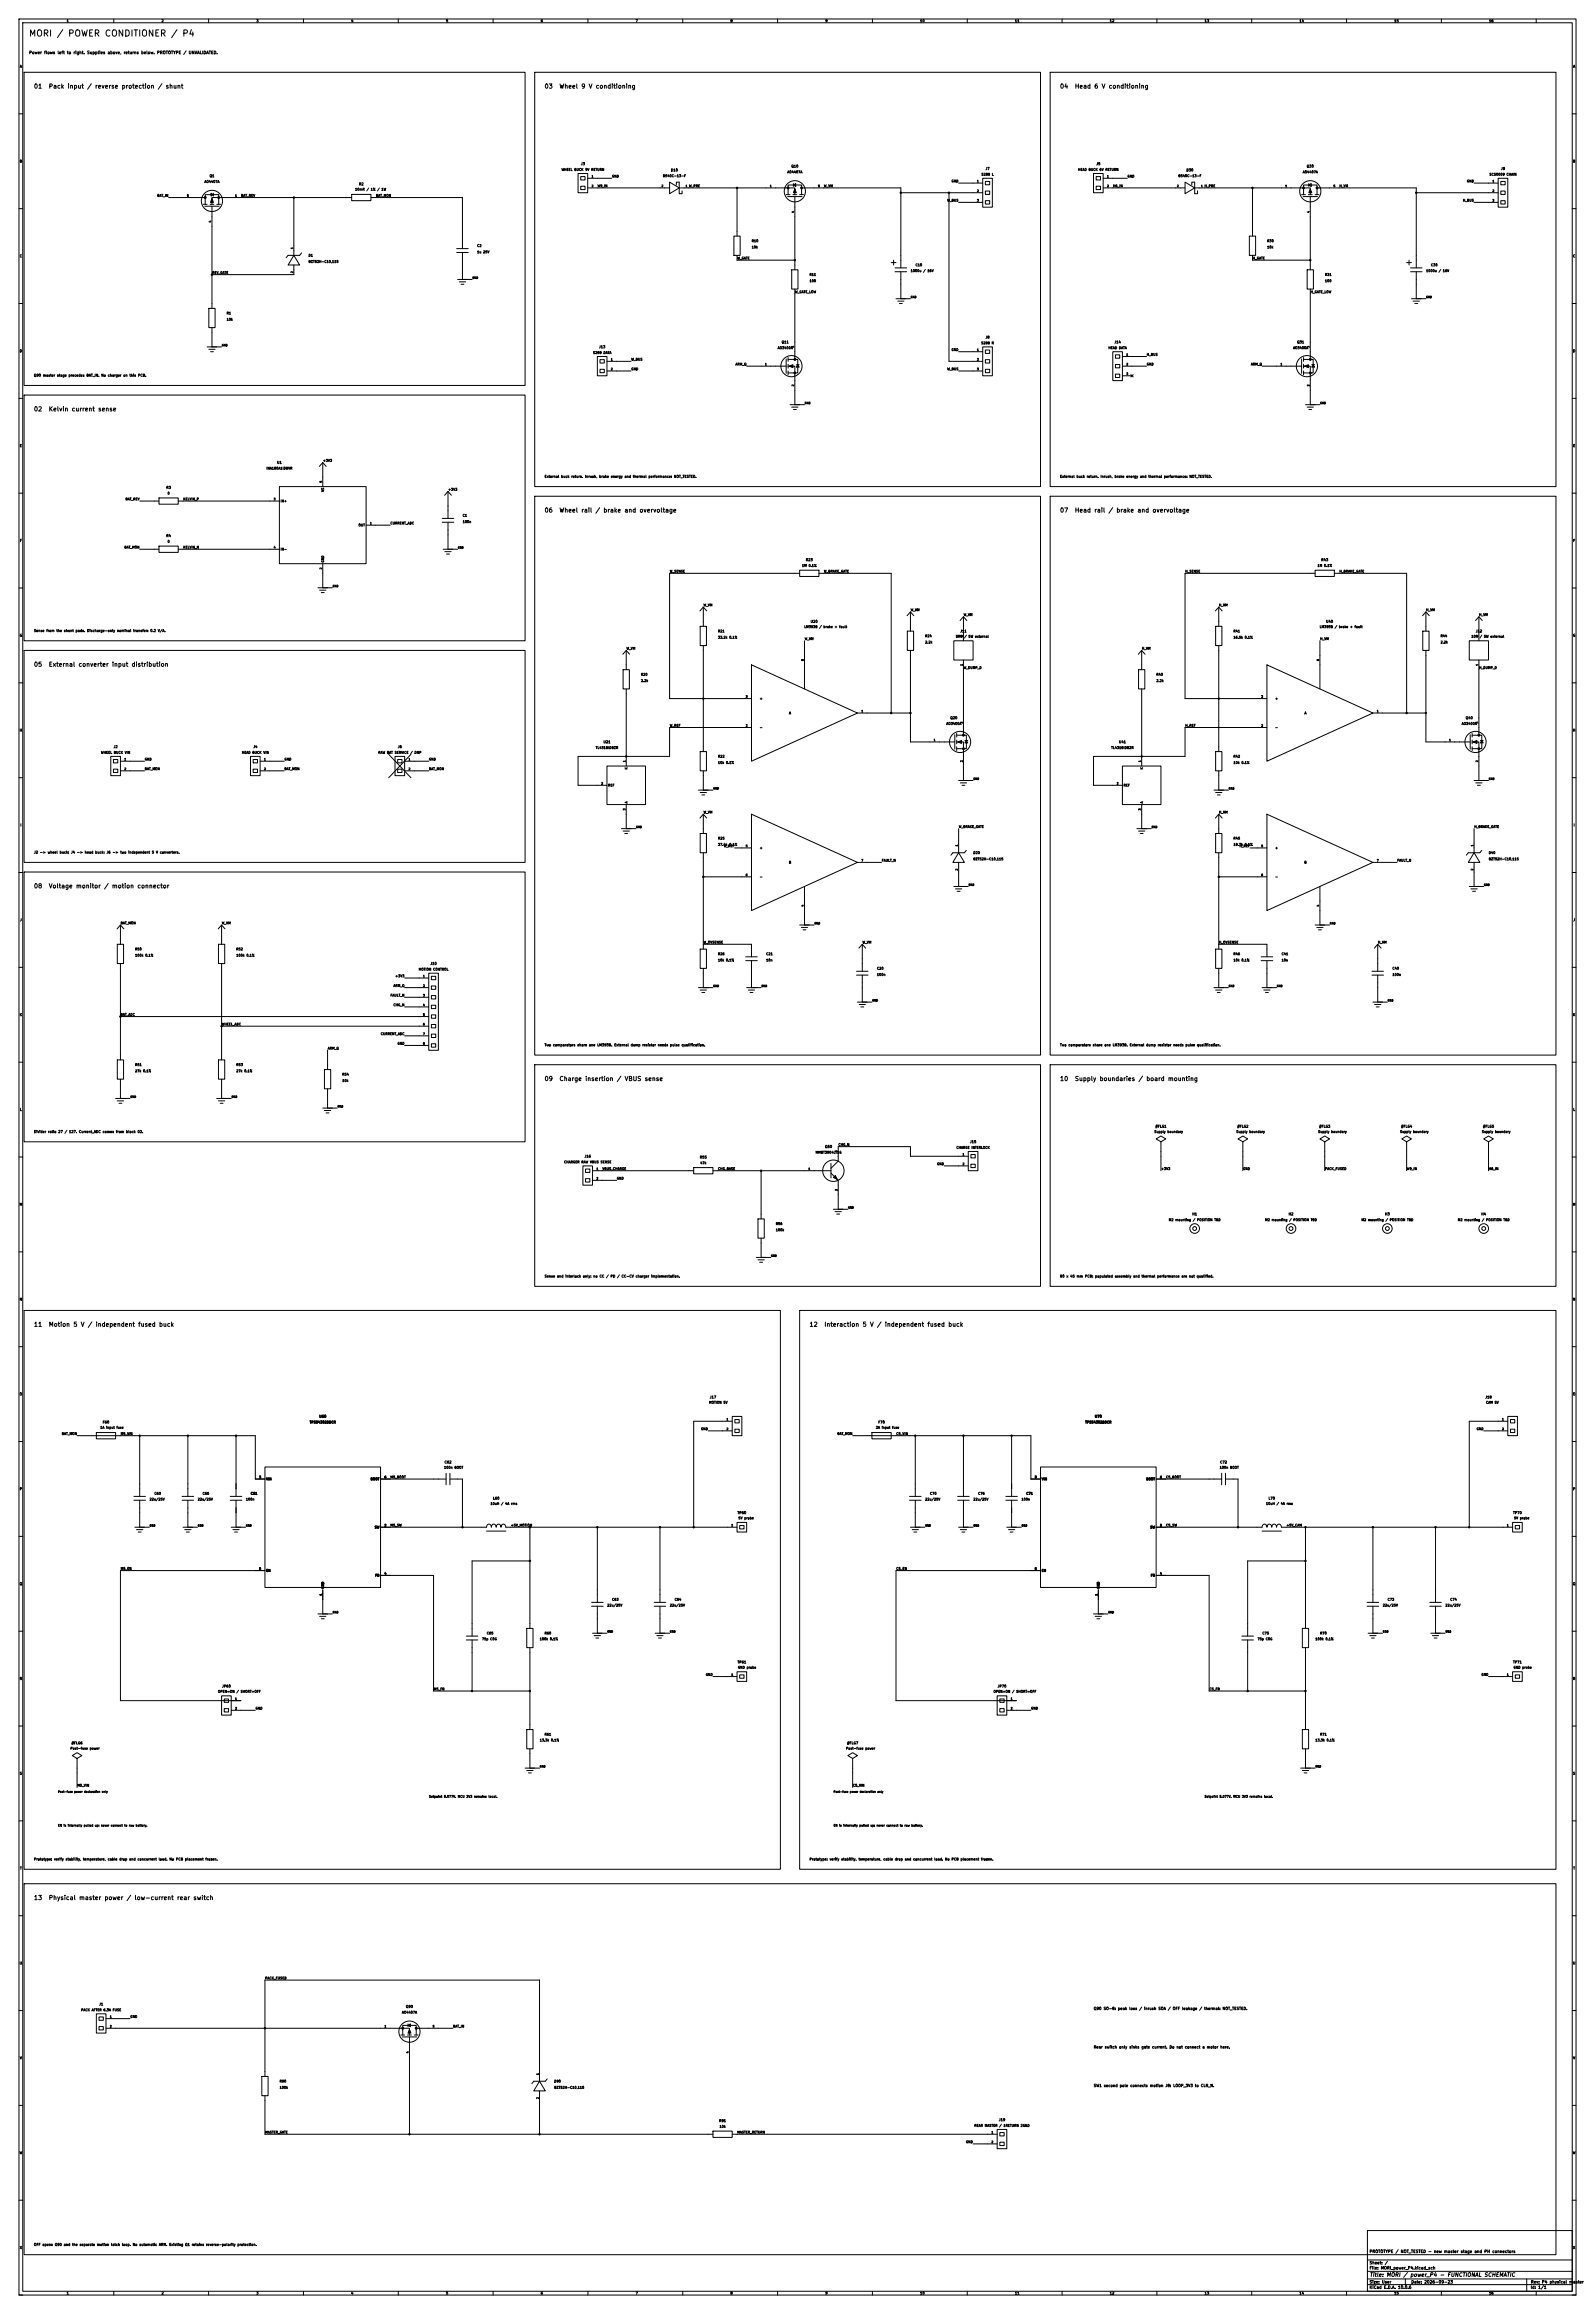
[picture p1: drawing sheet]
<svg xmlns="http://www.w3.org/2000/svg" width="841mm" height="1220mm" viewBox="0 0 841 1220" stroke-linecap="round" stroke-linejoin="round" font-family="sans-serif">
<defs><g id="words">
<text font-size="3.3" x="15" y="20">MORI / POWER CONDITIONER / P4</text>
<g font-size="2.3">
<text x="18" y="47">01</text>
<text x="25" y="47">Pack input / reverse protection / shunt</text>
<text x="287" y="47">03</text>
<text x="295" y="47">Wheel 9 V conditioning</text>
<text x="559" y="47">04</text>
<text x="567" y="47">Head 6 V conditioning</text>
<text x="18" y="217">02</text>
<text x="25" y="217">Kelvin current sense</text>
<text x="287" y="271">06</text>
<text x="295" y="271">Wheel rail / brake and overvoltage</text>
<text x="559" y="271">07</text>
<text x="567" y="271">Head rail / brake and overvoltage</text>
<text x="18" y="352">05</text>
<text x="25" y="352">External converter input distribution</text>
<text x="18" y="469">08</text>
<text x="25" y="469">Voltage monitor / motion connector</text>
<text x="287" y="570">09</text>
<text x="295" y="570">Charge insertion / VBUS sense</text>
<text x="559" y="570">10</text>
<text x="567" y="570">Supply boundaries / board mounting</text>
<text x="18" y="700">11</text>
<text x="25" y="700">Motion 5 V / independent fused buck</text>
<text x="427" y="700">12</text>
<text x="434" y="700">Interaction 5 V / independent fused buck</text>
<text x="18" y="1002">13</text>
<text x="25" y="1002">Physical master power / low-current rear switch</text>
</g>
<text font-size="2" x="722" y="1201">Title: MORI / power_P4 - FUNCTIONAL SCHEMATIC</text>
<g font-size="1.5">
<text x="15" y="29">Power flows left to right. Supplies above, returns below. PROTOTYPE / UNVALIDATED.</text>
<text x="722" y="1188">PROTOTYPE / NOT_TESTED - new master stage and PH connectors</text>
<text x="722" y="1197">File: MORI_power_P4.kicad_sch</text>
<text x="722" y="1194">Sheet: /</text>
<text x="722" y="1204">Size: User</text>
<text x="744" y="1204">Date: 2026-09-23</text>
<text x="807" y="1204">Rev: P4 physical master</text>
<text x="722" y="1207">KiCad E.D.A. 10.0.6</text>
<text x="807" y="1207">Id: 1/1</text>
</g>
<g font-size="1.4">
<text x="577" y="1060">Q90 SO-8: peak loss / inrush SOA / OFF leakage / thermal: NOT_TESTED.</text>
<text x="577" y="1080">Rear switch only sinks gate current. Do not connect a motor here.</text>
<text x="577" y="1101">SW1 second pole connects motion J8: LOOP_3V3 to CLR_N.</text>
</g>
<g font-size="1.3">
<text x="35" y="12">1</text>
<text x="85" y="12">2</text>
<text x="135" y="12">3</text>
<text x="185" y="12">4</text>
<text x="235" y="12">5</text>
<text x="285" y="12">6</text>
<text x="335" y="12">7</text>
<text x="385" y="12">8</text>
<text x="435" y="12">9</text>
<text x="485" y="12">10</text>
<text x="535" y="12">11</text>
<text x="585" y="12">12</text>
<text x="635" y="12">13</text>
<text x="685" y="12">14</text>
<text x="735" y="12">15</text>
<text x="785" y="12">16</text>
<text x="10" y="36">A</text>
<text x="829" y="36">A</text>
<text x="10" y="86">B</text>
<text x="306" y="87">J3</text>
<text x="417" y="89">Q10</text>
<text x="519" y="90">J7</text>
<text x="578" y="87">J5</text>
<text x="689" y="89">Q30</text>
<text x="791" y="90">J9</text>
<text x="829" y="86">B</text>
<text x="110" y="94">Q1</text>
<text x="354" y="91">D10</text>
<text x="625" y="91">D30</text>
<text x="189" y="98">R2</text>
<text x="10" y="136">C</text>
<text x="829" y="136">C</text>
<text x="519" y="179">J8</text>
<text x="316" y="184">J13</text>
<text x="412" y="181">Q11</text>
<text x="587" y="181">J14</text>
<text x="684" y="181">Q31</text>
<text x="10" y="186">D</text>
<text x="829" y="186">D</text>
<text x="18" y="199">Q90 master stage precedes BAT_IN. No charger on this PCB.</text>
<text x="10" y="236">E</text>
<text x="829" y="236">E</text>
<text x="146" y="245">U1</text>
<text x="287" y="252">External buck return. Inrush, brake energy and thermal performance: NOT_TESTED.</text>
<text x="559" y="252">External buck return. Inrush, brake energy and thermal performance: NOT_TESTED.</text>
<text x="88" y="258">R3</text>
<text x="10" y="286">F</text>
<text x="88" y="283">R4</text>
<text x="829" y="286">F</text>
<text x="425" y="296">R23</text>
<text x="697" y="296">R43</text>
<text x="427" y="329">U20</text>
<text x="699" y="329">U40</text>
<text x="10" y="336">G</text>
<text x="18" y="333">Sense from the shunt pads. Discharge-only nominal transfer: 0.2 V/A.</text>
<text x="506" y="334">J11</text>
<text x="778" y="334">J12</text>
<text x="829" y="336">G</text>
<text x="400" y="369">+</text>
<text x="672" y="369">+</text>
<text x="416" y="377">A</text>
<text x="688" y="377">A</text>
<text x="501" y="379">Q20</text>
<text x="773" y="379">Q40</text>
<text x="10" y="386">H</text>
<text x="400" y="385">-</text>
<text x="672" y="385">-</text>
<text x="829" y="386">H</text>
<text x="60" y="395">J2</text>
<text x="133" y="395">J4</text>
<text x="210" y="395">J6</text>
<text x="318" y="392">U21</text>
<text x="590" y="392">U41</text>
<text x="11" y="436">I</text>
<text x="830" y="436">I</text>
<text x="400" y="448">+</text>
<text x="672" y="448">+</text>
<text x="18" y="450">J2 -&gt; wheel buck; J4 -&gt; head buck; J6 -&gt; two independent 5 V converters.</text>
<text x="416" y="456">B</text>
<text x="688" y="456">B</text>
<text x="400" y="463">-</text>
<text x="672" y="463">-</text>
<text x="10" y="486">J</text>
<text x="829" y="486">J</text>
<text x="227" y="509">J10</text>
<text x="10" y="536">K</text>
<text x="829" y="536">K</text>
<text x="287" y="552">Two comparators share one LM393B. External dump resistor needs pulse qualification.</text>
<text x="559" y="552">Two comparators share one LM393B. External dump resistor needs pulse qualification.</text>
<text x="10" y="586">L</text>
<text x="829" y="586">L</text>
<text x="18" y="598">Divider ratio 27 / 127. Current_ADC comes from block 02.</text>
<text x="609" y="595">#FLG1</text>
<text x="652" y="595">#FLG2</text>
<text x="695" y="595">#FLG3</text>
<text x="739" y="595">#FLG4</text>
<text x="782" y="595">#FLG5</text>
<text x="435" y="605">Q50</text>
<text x="511" y="603">J15</text>
<text x="308" y="611">J16</text>
<text x="369" y="611">R55</text>
<text x="10" y="636">M</text>
<text x="629" y="641">H1</text>
<text x="679" y="641">H2</text>
<text x="730" y="641">H3</text>
<text x="781" y="641">H4</text>
<text x="829" y="636">M</text>
<text x="287" y="674">Sense and interlock only; no CC / PD / CC-CV charger implementation.</text>
<text x="559" y="674">80 x 45 mm PCB; populated assembly and thermal performance are not qualified.</text>
<text x="10" y="686">N</text>
<text x="829" y="686">N</text>
<text x="10" y="736">O</text>
<text x="374" y="738">J17</text>
<text x="783" y="738">J18</text>
<text x="829" y="736">O</text>
<text x="168" y="748">U60</text>
<text x="577" y="748">U70</text>
<text x="54" y="751">F60</text>
<text x="463" y="751">F70</text>
<text x="234" y="772">C62</text>
<text x="643" y="772">C72</text>
<text x="10" y="786">P</text>
<text x="260" y="791">L60</text>
<text x="669" y="791">L70</text>
<text x="829" y="786">P</text>
<text x="389" y="799">TP60</text>
<text x="798" y="799">TP70</text>
<text x="10" y="836">Q</text>
<text x="829" y="836">Q</text>
<text x="389" y="877">TP61</text>
<text x="798" y="877">TP71</text>
<text x="10" y="886">R</text>
<text x="829" y="886">R</text>
<text x="117" y="890">JP60</text>
<text x="526" y="890">JP70</text>
<text x="38" y="920">#FLG6</text>
<text x="447" y="920">#FLG7</text>
<text x="10" y="936">S</text>
<text x="829" y="936">S</text>
<text x="18" y="981">Prototype: verify stability, temperature, cable drop and concurrent load. No PCB placement frozen.</text>
<text x="427" y="981">Prototype: verify stability, temperature, cable drop and concurrent load. No PCB placement frozen.</text>
<text x="10" y="986">T</text>
<text x="829" y="986">T</text>
<text x="10" y="1036">U</text>
<text x="829" y="1036">U</text>
<text x="52" y="1058">J1</text>
<text x="214" y="1059">Q90</text>
<text x="10" y="1086">V</text>
<text x="829" y="1086">V</text>
<text x="379" y="1119">R91</text>
<text x="526" y="1119">J19</text>
<text x="10" y="1136">W</text>
<text x="829" y="1136">W</text>
<text x="10" y="1186">X</text>
<text x="18" y="1184">OFF opens Q90 and the separate motion latch loop. No automatic ARM. Existing Q1 retains reverse-polarity protection.</text>
<text x="829" y="1186">X</text>
<text x="35" y="1210">1</text>
<text x="85" y="1210">2</text>
<text x="135" y="1210">3</text>
<text x="185" y="1210">4</text>
<text x="235" y="1210">5</text>
<text x="285" y="1210">6</text>
<text x="335" y="1210">7</text>
<text x="385" y="1210">8</text>
<text x="435" y="1210">9</text>
<text x="485" y="1210">10</text>
<text x="535" y="1210">11</text>
<text x="585" y="1210">12</text>
<text x="635" y="1210">13</text>
<text x="685" y="1210">14</text>
<text x="735" y="1210">15</text>
<text x="785" y="1210">16</text>
</g>
<g font-size="1.2">
<text x="296" y="90">WHEEL BUCK 9V RETURN</text>
<text x="323" y="94">GND</text>
<text x="349" y="94">B540C-13-F</text>
<text x="415" y="92">AO4407A</text>
<text x="517" y="93">S288 L</text>
<text x="568" y="90">HEAD BUCK 6V RETURN</text>
<text x="594" y="94">GND</text>
<text x="621" y="94">B540C-13-F</text>
<text x="687" y="92">AO4407A</text>
<text x="785" y="93">SCS0009 CHAIN</text>
<text x="108" y="97">AO4407A</text>
<text x="187" y="101">10mR / 1% / 1W</text>
<text x="315" y="99">W9_IN</text>
<text x="434" y="99">W_VM</text>
<text x="502" y="96">GND</text>
<text x="587" y="99">H6_IN</text>
<text x="706" y="99">H_VM</text>
<text x="773" y="96">GND</text>
<text x="83" y="104">BAT_IN</text>
<text x="127" y="104">BAT_REV</text>
<text x="198" y="104">BAT_MON</text>
<text x="499" y="107">W_BUS</text>
<text x="771" y="107">H_BUS</text>
<text x="251" y="130">C2</text>
<text x="396" y="128">R10</text>
<text x="396" y="131">10k</text>
<text x="668" y="128">R30</text>
<text x="668" y="131">10k</text>
<text x="163" y="136">D1</text>
<text x="251" y="134">1u 25V</text>
<text x="389" y="137">W_GATE</text>
<text x="660" y="137">H_GATE</text>
<text x="163" y="139">BZT52H-C10,115</text>
<text x="480" y="144">1000u / 16V</text>
<text x="483" y="141">C10</text>
<text x="752" y="144">1000u / 16V</text>
<text x="754" y="141">C30</text>
<text x="112" y="145">REV_GATE</text>
<text x="427" y="149">100</text>
<text x="427" y="146">R11</text>
<text x="698" y="149">100</text>
<text x="698" y="146">R31</text>
<text x="419" y="155">W_GATE_LOW</text>
<text x="691" y="155">H_GATE_LOW</text>
<text x="119" y="166">R1</text>
<text x="119" y="169">10k</text>
<text x="410" y="184">AO3400A</text>
<text x="502" y="185">GND</text>
<text x="517" y="182">S288 R</text>
<text x="584" y="184">HEAD DATA</text>
<text x="682" y="184">AO3400A</text>
<text x="313" y="187">S288 DATA</text>
<text x="333" y="190">W_BUS</text>
<text x="604" y="188">H_BUS</text>
<text x="333" y="195">GND</text>
<text x="388" y="193">ARM_Q</text>
<text x="499" y="195">W_BUS</text>
<text x="604" y="193">GND</text>
<text x="659" y="193">ARM_Q</text>
<text x="170" y="244">+3V3</text>
<text x="140" y="248">INA180A1IDBVR</text>
<text x="88" y="261">0</text>
<text x="171" y="259" transform="rotate(-90 171 259)">VS</text>
<text x="236" y="259">+3V3</text>
<text x="66" y="264">BAT_REV</text>
<text x="96" y="264">KELVIN_P</text>
<text x="148" y="265">IN+</text>
<text x="244" y="273">C1</text>
<text x="189" y="278">OUT</text>
<text x="206" y="277">CURRENT_ADC</text>
<text x="244" y="276">100n</text>
<text x="88" y="286">0</text>
<text x="65" y="289">BAT_MON</text>
<text x="96" y="289">KELVIN_N</text>
<text x="148" y="290">IN-</text>
<text x="171" y="297" transform="rotate(-90 171 297)">GND</text>
<text x="423" y="299">1M 0.1%</text>
<text x="695" y="299">1M 0.1%</text>
<text x="353" y="302">W_SENSE</text>
<text x="434" y="302">W_BRAKE_GATE</text>
<text x="625" y="302">H_SENSE</text>
<text x="706" y="302">H_BRAKE_GATE</text>
<text x="371" y="320">W_VM</text>
<text x="480" y="322">W_VM</text>
<text x="643" y="320">H_VM</text>
<text x="752" y="322">H_VM</text>
<text x="508" y="325">W_VM</text>
<text x="780" y="325">H_VM</text>
<text x="378" y="334">R21</text>
<text x="424" y="331">LM393B / brake + fault</text>
<text x="650" y="334">R41</text>
<text x="696" y="331">LM393B / brake + fault</text>
<text x="378" y="337">33.2k 0.1%</text>
<text x="424" y="338">W_VM</text>
<text x="488" y="340">2.2k</text>
<text x="488" y="336">R24</text>
<text x="504" y="336">5R6</text>
<text x="508" y="336">/ 5W external</text>
<text x="650" y="337">16.5k 0.1%</text>
<text x="696" y="338">H_VM</text>
<text x="759" y="340">2.2k</text>
<text x="759" y="336">R44</text>
<text x="776" y="336">10R</text>
<text x="780" y="336">/ 5W external</text>
<text x="330" y="343">W_VM</text>
<text x="602" y="343">H_VM</text>
<text x="508" y="353">W_DUMP_D</text>
<text x="780" y="353">H_DUMP_D</text>
<text x="338" y="360">2.2k</text>
<text x="338" y="357">R20</text>
<text x="610" y="360">2.2k</text>
<text x="610" y="357">R40</text>
<text x="353" y="383">W_REF</text>
<text x="499" y="382">AO3400A</text>
<text x="625" y="383">H_REF</text>
<text x="771" y="382">AO3400A</text>
<text x="314" y="395">TL431BIDBZR</text>
<text x="586" y="395">TL431BIDBZR</text>
<text x="53" y="398">WHEEL BUCK VIN</text>
<text x="76" y="401">GND</text>
<text x="127" y="398">HEAD BUCK VIN</text>
<text x="150" y="401">GND</text>
<text x="199" y="398">RAW BAT SERVICE / DNP</text>
<text x="226" y="401">GND</text>
<text x="378" y="400">R22</text>
<text x="650" y="400">R42</text>
<text x="76" y="406">BAT_MON</text>
<text x="150" y="406">BAT_MON</text>
<text x="226" y="406">BAT_MON</text>
<text x="331" y="406" transform="rotate(-90 331 406)">K</text>
<text x="378" y="403">10k 0.1%</text>
<text x="603" y="406" transform="rotate(-90 603 406)">K</text>
<text x="650" y="403">10k 0.1%</text>
<text x="321" y="415">REF</text>
<text x="592" y="415">REF</text>
<text x="331" y="424" transform="rotate(-90 331 424)">A</text>
<text x="603" y="424" transform="rotate(-90 603 424)">A</text>
<text x="371" y="429">W_VM</text>
<text x="643" y="429">H_VM</text>
<text x="505" y="437">W_BRAKE_GATE</text>
<text x="777" y="437">H_BRAKE_GATE</text>
<text x="378" y="443">R25</text>
<text x="650" y="443">R45</text>
<text x="378" y="446">37.4k 0.1%</text>
<text x="381" y="447">W_REF</text>
<text x="650" y="446">18.7k 0.1%</text>
<text x="653" y="447">H_REF</text>
<text x="465" y="455">FAULT_N</text>
<text x="513" y="451">D20</text>
<text x="513" y="454">BZT52H-C10,115</text>
<text x="737" y="455">FAULT_N</text>
<text x="785" y="451">D40</text>
<text x="785" y="454">BZT52H-C10,115</text>
<text x="63" y="488">BAT_MON</text>
<text x="117" y="488">W_VM</text>
<text x="371" y="498">W_OVSENSE</text>
<text x="455" y="498">W_VM</text>
<text x="643" y="498">H_OVSENSE</text>
<text x="726" y="498">H_VM</text>
<text x="71" y="501">R50</text>
<text x="124" y="501">R52</text>
<text x="378" y="504">R26</text>
<text x="404" y="504">C21</text>
<text x="650" y="504">R46</text>
<text x="676" y="504">C41</text>
<text x="71" y="505">100k 0.1%</text>
<text x="124" y="505">100k 0.1%</text>
<text x="378" y="507">10k 0.1%</text>
<text x="404" y="507">10n</text>
<text x="650" y="507">10k 0.1%</text>
<text x="676" y="507">10n</text>
<text x="208" y="516">+3V3</text>
<text x="221" y="512">MOTION CONTROL</text>
<text x="462" y="515">100n</text>
<text x="462" y="511">C20</text>
<text x="734" y="515">100n</text>
<text x="734" y="511">C40</text>
<text x="207" y="521">ARM_Q</text>
<text x="206" y="526">FAULT_N</text>
<text x="207" y="531">CHG_N</text>
<text x="63" y="536">BAT_ADC</text>
<text x="117" y="541">WHEEL_ADC</text>
<text x="201" y="546">CURRENT_ADC</text>
<text x="209" y="551">GND</text>
<text x="173" y="554">ARM_Q</text>
<text x="71" y="562">R51</text>
<text x="124" y="562">R53</text>
<text x="71" y="566">27k 0.1%</text>
<text x="124" y="566">27k 0.1%</text>
<text x="180" y="567">R54</text>
<text x="180" y="571">10k</text>
<text x="609" y="598">Supply boundary</text>
<text x="652" y="598">Supply boundary</text>
<text x="695" y="598">Supply boundary</text>
<text x="738" y="598">Supply boundary</text>
<text x="781" y="598">Supply boundary</text>
<text x="442" y="604">CHG_N</text>
<text x="504" y="606">CHARGE INTERLOCK</text>
<text x="430" y="608">MMBT3904LT1G</text>
<text x="297" y="614">CHARGER RAW VBUS SENSE</text>
<text x="317" y="617">VBUS_CHARGE</text>
<text x="369" y="614">47k</text>
<text x="378" y="617">CHG_BASE</text>
<text x="494" y="615">GND</text>
<text x="612" y="617">+3V3</text>
<text x="655" y="617">GND</text>
<text x="698" y="617">PACK_FUSED</text>
<text x="742" y="617">W9_IN</text>
<text x="785" y="617">H6_IN</text>
<text x="325" y="622">GND</text>
<text x="409" y="646">R56</text>
<text x="616" y="644">M2 mounting / POSITION TBD</text>
<text x="667" y="644">M2 mounting / POSITION TBD</text>
<text x="718" y="644">M2 mounting / POSITION TBD</text>
<text x="769" y="644">M2 mounting / POSITION TBD</text>
<text x="409" y="649">100k</text>
<text x="374" y="740">MOTION 5V</text>
<text x="783" y="740">CAM 5V</text>
<text x="53" y="754">1A input fuse</text>
<text x="163" y="751">TPS54302DDCR</text>
<text x="369" y="754">GND</text>
<text x="462" y="754">2A input fuse</text>
<text x="572" y="751">TPS54302DDCR</text>
<text x="778" y="754">GND</text>
<text x="32" y="757">BAT_MON</text>
<text x="63" y="757">M5_VIN</text>
<text x="441" y="757">BAT_MON</text>
<text x="472" y="757">C5_VIN</text>
<text x="206" y="780">M5_BOOT</text>
<text x="234" y="775">100n BOOT</text>
<text x="615" y="780">C5_BOOT</text>
<text x="643" y="775">100n BOOT</text>
<text x="140" y="781">VIN</text>
<text x="195" y="781">BOOT</text>
<text x="549" y="781">VIN</text>
<text x="604" y="781">BOOT</text>
<text x="79" y="791">22u/25V</text>
<text x="81" y="788">C60</text>
<text x="104" y="791">22u/25V</text>
<text x="107" y="788">C66</text>
<text x="130" y="791">100n</text>
<text x="132" y="788">C61</text>
<text x="488" y="791">22u/25V</text>
<text x="490" y="788">C70</text>
<text x="513" y="791">22u/25V</text>
<text x="516" y="788">C76</text>
<text x="538" y="791">100n</text>
<text x="541" y="788">C71</text>
<text x="258" y="794">10uH / 4A rms</text>
<text x="667" y="794">10uH / 4A rms</text>
<text x="389" y="801">5V probe</text>
<text x="798" y="801">5V probe</text>
<text x="197" y="806">SW</text>
<text x="206" y="805">M5_SW</text>
<text x="269" y="805">+5V_MOTION</text>
<text x="606" y="806">SW</text>
<text x="615" y="805">C5_SW</text>
<text x="678" y="805">+5V_CAM</text>
<text x="63" y="828">M5_EN</text>
<text x="472" y="828">C5_EN</text>
<text x="140" y="829">EN</text>
<text x="198" y="832">FB</text>
<text x="549" y="829">EN</text>
<text x="607" y="832">FB</text>
<text x="171" y="838" transform="rotate(-90 171 838)">GND</text>
<text x="580" y="838" transform="rotate(-90 580 838)">GND</text>
<text x="323" y="844">C63</text>
<text x="356" y="844">C64</text>
<text x="732" y="844">C73</text>
<text x="765" y="844">C74</text>
<text x="320" y="847">22u/25V</text>
<text x="353" y="847">22u/25V</text>
<text x="729" y="847">22u/25V</text>
<text x="762" y="847">22u/25V</text>
<text x="257" y="862">C65</text>
<text x="287" y="862">R60</text>
<text x="665" y="862">C75</text>
<text x="696" y="862">R70</text>
<text x="254" y="865">75p C0G</text>
<text x="284" y="865">100k 0.1%</text>
<text x="663" y="865">75p C0G</text>
<text x="693" y="865">100k 0.1%</text>
<text x="389" y="880">GND probe</text>
<text x="798" y="880">GND probe</text>
<text x="372" y="884">GND</text>
<text x="781" y="884">GND</text>
<text x="115" y="893">OPEN=ON / SHORT=OFF</text>
<text x="229" y="891">M5_FB</text>
<text x="524" y="893">OPEN=ON / SHORT=OFF</text>
<text x="638" y="891">C5_FB</text>
<text x="135" y="902">GND</text>
<text x="544" y="902">GND</text>
<text x="287" y="915">R61</text>
<text x="696" y="915">R71</text>
<text x="37" y="923">Post-fuse power</text>
<text x="284" y="918">13.3k 0.1%</text>
<text x="446" y="923">Post-fuse power</text>
<text x="693" y="918">13.3k 0.1%</text>
<text x="41" y="942">M5_VIN</text>
<text x="450" y="942">C5_VIN</text>
<text x="140" y="1044">PACK_FUSED</text>
<text x="43" y="1061">PACK AFTER 6.3A FUSE</text>
<text x="212" y="1062">AO4407A</text>
<text x="69" y="1064">GND</text>
<text x="239" y="1069">BAT_IN</text>
<text x="147" y="1098">R90</text>
<text x="147" y="1102">100k</text>
<text x="292" y="1098">D90</text>
<text x="292" y="1102">BZT52H-C10,115</text>
<text x="514" y="1122">REAR MASTER / 1RETURN 2GND</text>
<text x="140" y="1125">MASTER_GATE</text>
<text x="379" y="1122">10k</text>
<text x="389" y="1125">MASTER_RETURN</text>
<text x="509" y="1130">GND</text>
</g>
<g font-size="1.1">
<text x="312" y="94">1</text>
<text x="584" y="94">1</text>
<text x="312" y="99">2</text>
<text x="349" y="99">2</text>
<text x="361" y="99">1 W_PRE</text>
<text x="406" y="99">1</text>
<text x="431" y="99">5</text>
<text x="515" y="96">1</text>
<text x="515" y="101">2</text>
<text x="584" y="99">2</text>
<text x="620" y="99">2</text>
<text x="633" y="99">1 H_PRE</text>
<text x="678" y="99">1</text>
<text x="703" y="99">5</text>
<text x="787" y="96">1</text>
<text x="787" y="101">2</text>
<text x="98" y="104">5</text>
<text x="124" y="104">1</text>
<text x="515" y="107">3</text>
<text x="787" y="107">3</text>
<text x="419" y="112" transform="rotate(-90 419 112)">4</text>
<text x="691" y="112" transform="rotate(-90 691 112)">4</text>
<text x="112" y="117" transform="rotate(-90 112 117)">4</text>
<text x="155" y="131" transform="rotate(-90 155 131)">1</text>
<text x="155" y="144" transform="rotate(-90 155 144)">2</text>
<text x="419" y="184" transform="rotate(-90 419 184)">3</text>
<text x="515" y="185">1</text>
<text x="691" y="184" transform="rotate(-90 691 184)">3</text>
<text x="322" y="190">1</text>
<text x="515" y="190">2</text>
<text x="594" y="188">1</text>
<text x="322" y="195">2</text>
<text x="403" y="193">1</text>
<text x="515" y="195">3</text>
<text x="594" y="193">2</text>
<text x="594" y="198">3</text>
<text x="675" y="193">1</text>
<text x="419" y="204" transform="rotate(-90 419 204)">2</text>
<text x="691" y="204" transform="rotate(-90 691 204)">2</text>
<text x="170" y="255" transform="rotate(-90 170 255)">5</text>
<text x="144" y="264">3</text>
<text x="195" y="277">1</text>
<text x="144" y="289">4</text>
<text x="170" y="300" transform="rotate(-90 170 300)">2</text>
<text x="508" y="336" transform="rotate(-90 508 336)">2</text>
<text x="780" y="336" transform="rotate(-90 780 336)">2</text>
<text x="424" y="349" transform="rotate(-90 424 349)">8</text>
<text x="508" y="351" transform="rotate(-90 508 351)">1</text>
<text x="696" y="349" transform="rotate(-90 696 349)">8</text>
<text x="780" y="351" transform="rotate(-90 780 351)">1</text>
<text x="393" y="368">3</text>
<text x="665" y="368">3</text>
<text x="454" y="376">1</text>
<text x="726" y="376">1</text>
<text x="393" y="383">2</text>
<text x="508" y="382" transform="rotate(-90 508 382)">3</text>
<text x="665" y="383">2</text>
<text x="780" y="382" transform="rotate(-90 780 382)">3</text>
<text x="492" y="391">1</text>
<text x="764" y="391">1</text>
<text x="65" y="401">1</text>
<text x="139" y="401">1</text>
<text x="215" y="401">1</text>
<text x="330" y="402" transform="rotate(-90 330 402)">1</text>
<text x="508" y="402" transform="rotate(-90 508 402)">2</text>
<text x="602" y="402" transform="rotate(-90 602 402)">1</text>
<text x="780" y="402" transform="rotate(-90 780 402)">2</text>
<text x="65" y="406">2</text>
<text x="139" y="406">2</text>
<text x="215" y="406">2</text>
<text x="317" y="414">2</text>
<text x="589" y="414">2</text>
<text x="330" y="427" transform="rotate(-90 330 427)">3</text>
<text x="602" y="427" transform="rotate(-90 602 427)">3</text>
<text x="393" y="447">5</text>
<text x="505" y="446" transform="rotate(-90 505 446)">1</text>
<text x="665" y="447">5</text>
<text x="777" y="446" transform="rotate(-90 777 446)">1</text>
<text x="454" y="455">7</text>
<text x="726" y="455">7</text>
<text x="505" y="459" transform="rotate(-90 505 459)">2</text>
<text x="777" y="459" transform="rotate(-90 777 459)">2</text>
<text x="393" y="462">6</text>
<text x="665" y="462">6</text>
<text x="424" y="478" transform="rotate(-90 424 478)">4</text>
<text x="696" y="478" transform="rotate(-90 696 478)">4</text>
<text x="223" y="515">1</text>
<text x="223" y="521">2</text>
<text x="223" y="526">3</text>
<text x="223" y="531">4</text>
<text x="223" y="536">5</text>
<text x="223" y="541">6</text>
<text x="223" y="546">7</text>
<text x="223" y="551">8</text>
<text x="442" y="608" transform="rotate(-90 442 608)">3</text>
<text x="507" y="609">1</text>
<text x="314" y="617">1</text>
<text x="426" y="617">1</text>
<text x="507" y="615">2</text>
<text x="314" y="622">2</text>
<text x="442" y="628" transform="rotate(-90 442 628)">2</text>
<text x="383" y="749">1</text>
<text x="792" y="749">1</text>
<text x="383" y="754">2</text>
<text x="792" y="754">2</text>
<text x="137" y="780">3</text>
<text x="203" y="780">6</text>
<text x="545" y="780">3</text>
<text x="612" y="780">6</text>
<text x="203" y="805">2</text>
<text x="385" y="805">1</text>
<text x="612" y="805">2</text>
<text x="794" y="805">1</text>
<text x="137" y="828">5</text>
<text x="545" y="828">5</text>
<text x="203" y="830">4</text>
<text x="612" y="830">4</text>
<text x="170" y="841" transform="rotate(-90 170 841)">1</text>
<text x="579" y="841" transform="rotate(-90 579 841)">1</text>
<text x="385" y="884">1</text>
<text x="794" y="884">1</text>
<text x="124" y="896">1</text>
<text x="533" y="896">1</text>
<text x="124" y="902">2</text>
<text x="533" y="902">2</text>
<text x="226" y="948">Setpoint 5.077V. MCU 3V3 remains local.</text>
<text x="635" y="948">Setpoint 5.077V. MCU 3V3 remains local.</text>
<text x="30" y="963">EN is internally pulled up; never connect to raw battery.</text>
<text x="439" y="963">EN is internally pulled up; never connect to raw battery.</text>
<text x="58" y="1064">1</text>
<text x="58" y="1069">2</text>
<text x="203" y="1069">1</text>
<text x="228" y="1069">5</text>
<text x="216" y="1083" transform="rotate(-90 216 1083)">4</text>
<text x="284" y="1094" transform="rotate(-90 284 1094)">1</text>
<text x="284" y="1107" transform="rotate(-90 284 1107)">2</text>
<text x="523" y="1125">1</text>
<text x="523" y="1130">2</text>
</g>
<g font-size="1">
<text x="249" y="147">GND</text>
<text x="480" y="157">GND</text>
<text x="752" y="157">GND</text>
<text x="117" y="183">GND</text>
<text x="424" y="213">GND</text>
<text x="696" y="213">GND</text>
<text x="241" y="289">GND</text>
<text x="175" y="310">GND</text>
<text x="513" y="411">GND</text>
<text x="785" y="411">GND</text>
<text x="376" y="416">GND</text>
<text x="648" y="416">GND</text>
<text x="335" y="437">GND</text>
<text x="607" y="437">GND</text>
<text x="511" y="467">GND</text>
<text x="782" y="467">GND</text>
<text x="429" y="488">GND</text>
<text x="701" y="488">GND</text>
<text x="376" y="521">GND</text>
<text x="401" y="521">GND</text>
<text x="648" y="521">GND</text>
<text x="673" y="521">GND</text>
<text x="460" y="528">GND</text>
<text x="732" y="528">GND</text>
<text x="69" y="579">GND</text>
<text x="122" y="579">GND</text>
<text x="178" y="584">GND</text>
<text x="447" y="637">GND</text>
<text x="406" y="663">GND</text>
<text x="79" y="805">GND</text>
<text x="104" y="805">GND</text>
<text x="130" y="805">GND</text>
<text x="488" y="805">GND</text>
<text x="513" y="805">GND</text>
<text x="538" y="805">GND</text>
<text x="175" y="851">GND</text>
<text x="584" y="851">GND</text>
<text x="320" y="861">GND</text>
<text x="353" y="861">GND</text>
<text x="729" y="861">GND</text>
<text x="762" y="861">GND</text>
<text x="284" y="932">GND</text>
<text x="693" y="932">GND</text>
<text x="30" y="945">Post-fuse power declaration only</text>
<text x="439" y="945">Post-fuse power declaration only</text>
</g>
</g></defs>
<g fill="none" stroke="#000" stroke-width=".53">
<path d="M10 10h821v1200h-821zM12 12h817v1196h-817zM60 10v2M110 10v2M160 10v2M210 10v2M260 10v2M310 10v2M360 10v2M410 10v2M460 10v2M510 10v2"/>
<path d="M560 10v2M610 10v2M660 10v2M710 10v2M760 10v2M810 10v2M13 38h264v165h-264zM282 38h267v219h-267zM554 38h266v219h-266zM10 60h2M829 60h2M305 91h5v11h-5z"/>
<path d="M306 93h2v2h-2zM306 98h2v2h-2zM310 99h43M310 94h13M353 96l5 3-5 3zM357 98v-2h1v6h2v-1M358 99h61v4M389 99v25M418 98l2-1v1zM418 97v1M423 99h52v42M505 97h13"/>
<path d="M518 94h5v15h-5zM520 96h2v1h-2zM577 91h5v11h-5zM578 93h2v2h-2zM578 98h2v2h-2zM582 99h43M582 94h12M625 96l5 3-5 3zM628 98v-2h2v6h1v-1M630 99h61v4M660 99v25M690 98l1-1v1z"/>
<path d="M690 97v1M694 99h53v42M777 97h13M790 94h5v15h-5zM791 96h3v1h-3zM10 110h2M89 104h19M107 108h2M108 109h8M108 108v-5h7v5M111 108h2M111 102l2 1h-2z"/>
<path d="M112 109v54M113 102v1M114 108h2M155 104v31M185 103h11v3h-11zM185 104h-73v4M196 104h48v27M415 103h2M415 104h8M416 103v-5h7v5M418 103h2M419 104v38"/>
<path d="M422 103h2M475 102h43M500 102v89h18M505 107h13M520 101h2v2h-2zM520 106h2v2h-2zM686 103h2M687 104h8M687 103v-5h7v5M690 103h2M691 104v38M693 103h2"/>
<path d="M747 102h43M777 107h13M791 101h3v2h-3zM791 106h3v2h-3zM829 110h2M155 135l3 5h-6zM155 140v5h-43M159 133l-1 2h-6l-1 1M241 131h6M241 133h6M244 133v14M387 124h3v11h-3z"/>
<path d="M389 135v2h30M470 138h2M471 137v3M659 124h3v11h-3zM660 135v2h31M742 138h2M743 137v3M241 147h8M242 149h3M243 150h2M417 142h4v10h-4zM419 152v37"/>
<path d="M472 141h6M472 143h6M472 157h8M473 159h4M475 143v14M689 142h4v10h-4zM691 152v37M744 141h6M744 143h6M744 157h8M745 159h3M747 143v14"/>
<path d="M10 160h2M110 163h3v10h-3zM112 173v10M474 160h2M746 160h2M829 160h2M109 183h8M110 184h3M111 185h2M315 188h5v10h-5zM316 190h3v1h-3zM316 195h3v1h-3z"/>
<path d="M320 191h13M320 196h13M394 193h21M415 189v8M416 189h5v8h-5M416 193h3v20M416 188v3M416 192v2M416 196v2M420 192h1M421 192v2h-1zM505 185h13"/>
<path d="M505 196h13M518 183h5v15h-5zM520 185h2v1h-2zM520 190h2v1h-2zM520 195h2v1h-2zM587 185h5v16h-5zM588 187h2v2h-2zM588 192h2v2h-2zM588 197h2v2h-2zM592 188h13M592 193h13M592 198h5"/>
<path d="M596 198l2 1M598 198l-2 1M665 193h21M686 189v8M687 189h5v8h-5M687 193h4v20M687 188v3M687 192v2M687 196v2M692 192h1M692 192l1 2h-1zM10 210h2"/>
<path d="M13 208h264v130h-264zM417 213h7M417 215h4M418 216h2M688 213h8M689 215h4M690 216h2M829 210h2M147 257h46v40h-46zM168 246l2-2 2 2M170 244v13M236 259v14"/>
<path d="M10 260h2M74 264h10M84 263h10v3h-10zM94 264h53M193 277h13M233 273h6M233 275h6M234 261l2-2 2 2M236 275v15M282 262h267v294h-267zM554 262h266v294h-266zM829 260h2"/>
<path d="M74 290h10M84 288h10v3h-10zM94 290h53M170 297v13M234 290h7M235 291h3M235 292h2M10 310h2M168 310h7M169 311h3M169 312h2M422 301h10v3h-10z"/>
<path d="M422 302h-69v66h43M432 302h38v74M693 301h11v3h-11zM693 302h-68v66h43M704 302h38v74M829 310h2M369 322l2-2 2 2M369 330h3v10h-3zM371 320v10M424 338v25M478 325l2-2 2 2M478 333h4v10h-4z"/>
<path d="M480 323v10M503 338h10v10h-10zM506 327l2-2 2 2M508 325v13M641 322l2-2 1 2M641 330h3v10h-3zM643 320v10M696 338v25M750 325l2-2 2 2M750 333h3v10h-3zM752 323v10M775 338h10v10h-10z"/>
<path d="M778 327l2-2 2 2M780 325v13M13 343h264v112h-264zM328 345l2-2 2 2M329 353h3v10h-3zM330 343v10M371 340v56M396 351l56 25-56 25zM480 343v48h23M508 348v40M600 345l2-2 2 2M600 353h4v10h-4z"/>
<path d="M602 343v10M643 340v56M668 351l56 25-56 25zM752 343v48h23M780 348v40M10 360h2M330 363v41M452 376h28M602 363v41M724 376h28M829 360h2M58 399h5v10h-5z"/>
<path d="M132 399h5v10h-5zM205 398l12 12M208 399h5v10h-5zM217 398l-12 12M369 396h3v10h-3zM371 384h.1M396 384h-43v15h-48v15h15M503 387v8M504 388h6v7h-6M504 391h4v20M504 387v2M504 390v2"/>
<path d="M504 394v2M509 390h1M510 390v2h-1zM641 396h3v10h-3zM643 384h.1M668 384h-43v15h-48v15h15M775 387v8M776 388h5v7h-5M776 391h4v20M776 387v2M776 390v2M776 394v2"/>
<path d="M781 390h1M781 390l1 2h-1zM10 410h2M60 400h2v2h-2zM60 406h2v1h-2zM63 401h13M63 406h13M133 400h3v2h-3zM133 406h3v1h-3zM137 401h13M137 406h13M210 400h2v2h-2z"/>
<path d="M210 406h2v1h-2zM213 401h13M213 406h13M320 404h20v20h-20zM368 417h8M369 418h3M370 419h2M371 406v11M505 411h8M506 413h4M507 414h2M592 404h20v20h-20z"/>
<path d="M640 417h8M641 418h3M642 419h1M643 406v11M777 411h8M778 413h3M779 414h2M829 410h2M328 437h7M329 438h3M329 439h2M330 424v13"/>
<path d="M369 431l2-2 2 2M369 439h3v11h-3zM371 429v10M396 429l56 26-56 25zM505 437v13M599 437h8M600 438h4M601 439h2M602 424v13M641 431l2-2 1 2M641 439h3v11h-3zM643 429v10"/>
<path d="M668 429l56 26-56 25zM777 437v13M13 460h264v142h-264zM371 450v50M387 447h9M452 455h13M505 450l4 5h-7zM505 455v12M510 448l-1 2h-7l-1 1M643 450v50M659 447h9M724 455h13"/>
<path d="M777 450l3 5h-6zM777 455v12M781 448l-1 2h-6l-1 1M10 460h2M371 462h25M424 467v21M503 467h8M504 469h3M505 470h1M643 462h25M696 467v21M775 467h7"/>
<path d="M776 469h3M776 470h2M829 460h2M62 490l1-2 2 2M62 498h3v10h-3zM63 488v10M115 490l2-2 2 2M115 498h3v10h-3zM117 488v10M371 498h25v6M422 488h7M423 489h3"/>
<path d="M423 490h2M453 500l2-2 1 2M455 498v14M643 498h25v6M693 488h8M694 489h4M695 490h2M725 500l1-2 2 2M726 498v14M10 510h2M63 508v51M117 508v51"/>
<path d="M213 516h13M226 513h5v41h-5zM227 515h3v2h-3zM227 520h3v2h-3zM369 500h3v11h-3zM371 511v10M393 504h6M393 506h6M396 506v15M452 512h6M452 514h6M455 514v14"/>
<path d="M641 500h3v11h-3zM643 511v10M665 504h6M665 506h6M668 506v15M723 512h6M723 514h6M726 514v14M829 510h2M63 536h163M117 536h.1M213 521h13"/>
<path d="M213 526h13M213 531h13M227 525h3v2h-3zM227 530h3v2h-3zM227 535h3v2h-3zM368 521h8M369 522h3M370 523h2M394 521h7M395 522h3M395 523h2M452 528h8"/>
<path d="M453 530h3M454 531h1M640 521h8M641 522h3M642 523h1M665 521h8M666 522h4M667 523h2M724 528h8M725 530h3M726 531h1M62 559h3v10h-3z"/>
<path d="M115 559h3v10h-3zM117 541h109M173 554v10M213 546h13M213 551h13M227 540h3v2h-3zM227 545h3v2h-3zM227 550h3v2h-3zM10 560h2M61 579h8M63 569v10M114 579h8"/>
<path d="M117 569v10M171 564h3v10h-3zM173 574v10M282 561h267v117h-267zM554 561h266v117h-266zM829 560h2M62 580h3M63 582h1M115 580h3M116 582h2M170 584h8M171 585h3"/>
<path d="M172 587h1M10 610h2M307 615h5v10h-5zM309 616h2v2h-2zM312 617h54M366 616h10v3h-10zM376 617h62M401 617v26M438 613v8M438 619l4 3v16M498 615h13M511 607h5v10h-5z"/>
<path d="M511 610h-31v-5h-38v7l-4 4M512 609h2v2h-2zM512 614h2v2h-2zM612 602l3-2-3-1-2 1 2 2v15M655 602l3-2-3-1-2 1 2 2v15M698 602l3-2-3-1-2 1 2 2v15M742 602l2-2-2-1-3 1 3 2v15M785 602l2-2-2-1-3 1 3 2v15M829 610h2M309 621h2v2h-2zM312 622h13M439 638h8"/>
<path d="M440 639h4M400 643h3v10h-3zM401 653v10M441 640h2M10 660h2M399 663h7M400 664h3M401 665h1M829 660h2M13 691h398v295h-398zM422 691h398v295h-398zM10 710h2"/>
<path d="M829 710h2M41 757h94v23h5M51 755h10v4h-10zM74 757v32M99 757v32M124 757v32M373 754h13M386 747h5v10h-5zM386 749h-20v56M387 748h3v2h-3zM387 754h3v1h-3zM450 757h94v23h5"/>
<path d="M460 755h10v4h-10zM483 757v32M508 757v32M533 757v32M782 754h13M795 747h5v10h-5zM795 749h-20v56M796 748h3v2h-3zM796 754h3v1h-3zM10 760h2M140 773h61v64h-61zM201 780h34"/>
<path d="M235 777v6M237 780h7v25M237 777v6M549 773h61v64h-61zM610 780h34M644 777v6M646 780h7v25M646 777v6M829 760h2M71 789h6M71 791h6M74 791v14"/>
<path d="M96 789h6M96 791h6M99 791v14M121 789h7M121 791h7M124 791v14M480 789h6M480 791h6M483 791v14M505 789h6M505 791h6M508 791v14"/>
<path d="M530 789h6M530 791h6M533 791v14M10 810h2M71 805h8M72 806h3M73 808h1M97 805h7M97 806h4M98 808h2M122 805h8M123 806h3"/>
<path d="M124 808h1M201 805h56a1.3 1.3 0 0 1 1-1 1.3 1.3 0 0 1 1 1 1.3 1.3 0 0 1 1-1 1.3 1.3 0 0 1 2 1 1.3 1.3 0 0 1 1-1 1.3 1.3 0 0 1 1 1 1.3 1.3 0 0 1 1-1 1.3 1.3 0 0 1 2 1h122M257 807h10M279 805v54M315 805v40M348 805v40M389 803h5v5h-5zM390 804h2v2h-2zM480 805h8M481 806h3M482 808h1M505 805h8"/>
<path d="M506 806h4M507 808h2M531 805h7M532 806h3M533 808h1M610 805h55a1.3 1.3 0 0 1 2-1 1.3 1.3 0 0 1 1 1 1.3 1.3 0 0 1 1-1 1.3 1.3 0 0 1 2 1 1.3 1.3 0 0 1 1-1 1.3 1.3 0 0 1 1 1 1.3 1.3 0 0 1 1-1 1.3 1.3 0 0 1 2 1h122M665 807h11M688 805v54M724 805v40M757 805v40M798 803h5v5h-5zM799 804h2v2h-2z"/>
<path d="M829 810h2M140 828h-77v69h64M170 838v13M201 831h28v61h50M279 823h-30v40M549 828h-77v69h64M579 838v13M610 831h28v61h50M688 823h-30v40M168 851h7M169 852h3M169 853h2"/>
<path d="M278 859h3v10h-3zM312 845h6M312 847h6M315 847v14M345 845h6M345 847h6M348 847v14M577 851h7M577 852h4M578 853h2M687 859h3v10h-3zM721 845h6"/>
<path d="M721 847h6M724 847v14M754 845h6M754 847h6M757 847v14M10 860h2M246 863h6M246 865h6M249 865v27M279 869v43M312 861h8M313 862h4"/>
<path d="M314 864h2M345 861h8M346 862h4M347 864h2M655 863h6M655 865h6M658 865v27M688 869v43M721 861h8M722 862h4M723 864h2M754 861h8"/>
<path d="M755 862h4M756 864h2M829 860h2M117 894h5v10h-5zM118 896h3v2h-3zM376 884h13M389 881h5v5h-5zM390 883h2v2h-2zM526 894h5v10h-5zM527 896h2v2h-2zM785 884h13M798 881h5v5h-5z"/>
<path d="M799 883h2v2h-2zM10 910h2M118 901h3v2h-3zM122 902h13M278 912h3v10h-3zM527 901h2v2h-2zM531 902h13M687 912h3v10h-3zM829 910h2M41 927l2-1-2-2-3 2 3 1v15M277 932h7M278 933h3"/>
<path d="M279 935h1M279 922v10M450 927l2-1-2-2-3 2 3 1v15M686 932h7M687 933h3M688 935h1M688 922v10M10 960h2M829 960h2M13 993h807v196h-807zM10 1010h2M829 1010h2"/>
<path d="M10 1060h2M51 1062h5v10h-5zM52 1063h2v2h-2zM52 1068h2v2h-2zM56 1069h160v4M56 1064h13M211 1073h2M212 1074h8M212 1073v-5h7v5M215 1073h2M215 1068l1-1v2zM215 1067v2"/>
<path d="M216 1074v51M218 1073h2M219 1069h20M829 1060h2M138 1095h3v10h-3zM140 1095v-51h144v53M284 1097l4 5h-7zM289 1096l-1 1h-7l-1 2M10 1110h2M140 1105v20h236M284 1102v23M829 1110h2"/>
<path d="M376 1124h10v3h-10zM386 1125h140M513 1130h13M526 1123h5v10h-5zM527 1124h2v2h-2zM527 1129h2v2h-2zM10 1160h2M721 1176h108v32h-108zM829 1160h2M721 1198h108M721 1192h108M10 1210h2"/>
<path d="M60 1208v2M110 1208v2M160 1208v2M210 1208v2M260 1208v2M310 1208v2M360 1208v2M410 1208v2M460 1208v2M510 1208v2M560 1208v2M610 1208v2"/>
<path d="M660 1208v2M710 1208v2M721 1205h108M721 1202h108M741 1202v3M760 1208v2M805 1202v6M810 1208v2M829 1210h2"/>
<circle cx="112" cy="106" r="6"/>
<circle cx="419" cy="101" r="6"/>
<circle cx="691" cy="101" r="6"/>
<circle cx="417" cy="193" r="6"/>
<circle cx="689" cy="193" r="6"/>
<circle cx="506" cy="391" r="6"/>
<circle cx="778" cy="391" r="6"/>
<circle cx="439" cy="617" r="6"/>
<circle cx="630" cy="648" r="2.5"/>
<circle cx="630" cy="648" r="1"/>
<circle cx="681" cy="648" r="2.5"/>
<circle cx="681" cy="648" r="1"/>
<circle cx="732" cy="648" r="2.5"/>
<circle cx="732" cy="648" r="1"/>
<circle cx="782" cy="648" r="2.5"/>
<circle cx="782" cy="648" r="1"/>
<circle cx="216" cy="1071" r="6"/>
</g>
<g fill="#000" stroke="#000" stroke-width=".53">
<path d="M419 100l1 2h-2zM691 100l1 2h-2zM112 105l1 2h-2zM416 193l2-1v2zM688 193l2-1v2zM505 391l2-1v2zM777 391l2-1v2zM439 621l1-1 1 2zM216 1070l1 2h-2z"/>
<circle cx="389" cy="99" r=".4"/>
<circle cx="416" cy="99" r=".5"/>
<circle cx="423" cy="99" r=".5"/>
<circle cx="660" cy="99" r=".4"/>
<circle cx="687" cy="99" r=".5"/>
<circle cx="694" cy="99" r=".5"/>
<circle cx="108" cy="104" r=".5"/>
<circle cx="115" cy="104" r=".5"/>
<circle cx="155" cy="104" r=".4"/>
<circle cx="475" cy="102" r=".4"/>
<circle cx="500" cy="102" r=".4"/>
<circle cx="747" cy="102" r=".4"/>
<circle cx="419" cy="137" r=".4"/>
<circle cx="691" cy="137" r=".4"/>
<circle cx="112" cy="145" r=".4"/>
<circle cx="419" cy="197" r=".5"/>
<circle cx="419" cy="189" r=".5"/>
<circle cx="691" cy="189" r=".5"/>
<circle cx="691" cy="197" r=".5"/>
<circle cx="371" cy="368" r=".4"/>
<circle cx="470" cy="376" r=".4"/>
<circle cx="480" cy="376" r=".4"/>
<circle cx="643" cy="368" r=".4"/>
<circle cx="742" cy="376" r=".4"/>
<circle cx="752" cy="376" r=".4"/>
<circle cx="330" cy="399" r=".4"/>
<circle cx="371" cy="384" r=".1"/>
<circle cx="508" cy="388" r=".5"/>
<circle cx="508" cy="395" r=".5"/>
<circle cx="602" cy="399" r=".4"/>
<circle cx="643" cy="384" r=".1"/>
<circle cx="780" cy="388" r=".5"/>
<circle cx="780" cy="395" r=".5"/>
<circle cx="371" cy="462" r=".4"/>
<circle cx="643" cy="462" r=".4"/>
<circle cx="64" cy="536" r=".4"/>
<circle cx="117" cy="536" r=".1"/>
<circle cx="117" cy="541" r=".4"/>
<circle cx="401" cy="617" r=".4"/>
<circle cx="74" cy="757" r=".4"/>
<circle cx="99" cy="757" r=".4"/>
<circle cx="124" cy="757" r=".4"/>
<circle cx="483" cy="757" r=".4"/>
<circle cx="508" cy="757" r=".4"/>
<circle cx="533" cy="757" r=".4"/>
<circle cx="244" cy="805" r=".4"/>
<circle cx="279" cy="805" r=".4"/>
<circle cx="315" cy="805" r=".4"/>
<circle cx="348" cy="805" r=".4"/>
<circle cx="366" cy="805" r=".4"/>
<circle cx="653" cy="805" r=".4"/>
<circle cx="688" cy="805" r=".4"/>
<circle cx="724" cy="805" r=".4"/>
<circle cx="757" cy="805" r=".4"/>
<circle cx="775" cy="805" r=".4"/>
<circle cx="279" cy="823" r=".4"/>
<circle cx="688" cy="823" r=".4"/>
<circle cx="249" cy="892" r=".4"/>
<circle cx="279" cy="892" r=".4"/>
<circle cx="658" cy="892" r=".4"/>
<circle cx="688" cy="892" r=".4"/>
<circle cx="140" cy="1069" r=".4"/>
<circle cx="212" cy="1069" r=".5"/>
<circle cx="219" cy="1069" r=".5"/>
<circle cx="216" cy="1125" r=".4"/>
<circle cx="284" cy="1125" r=".4"/>
</g>
<use href="#words"/>
</svg>
